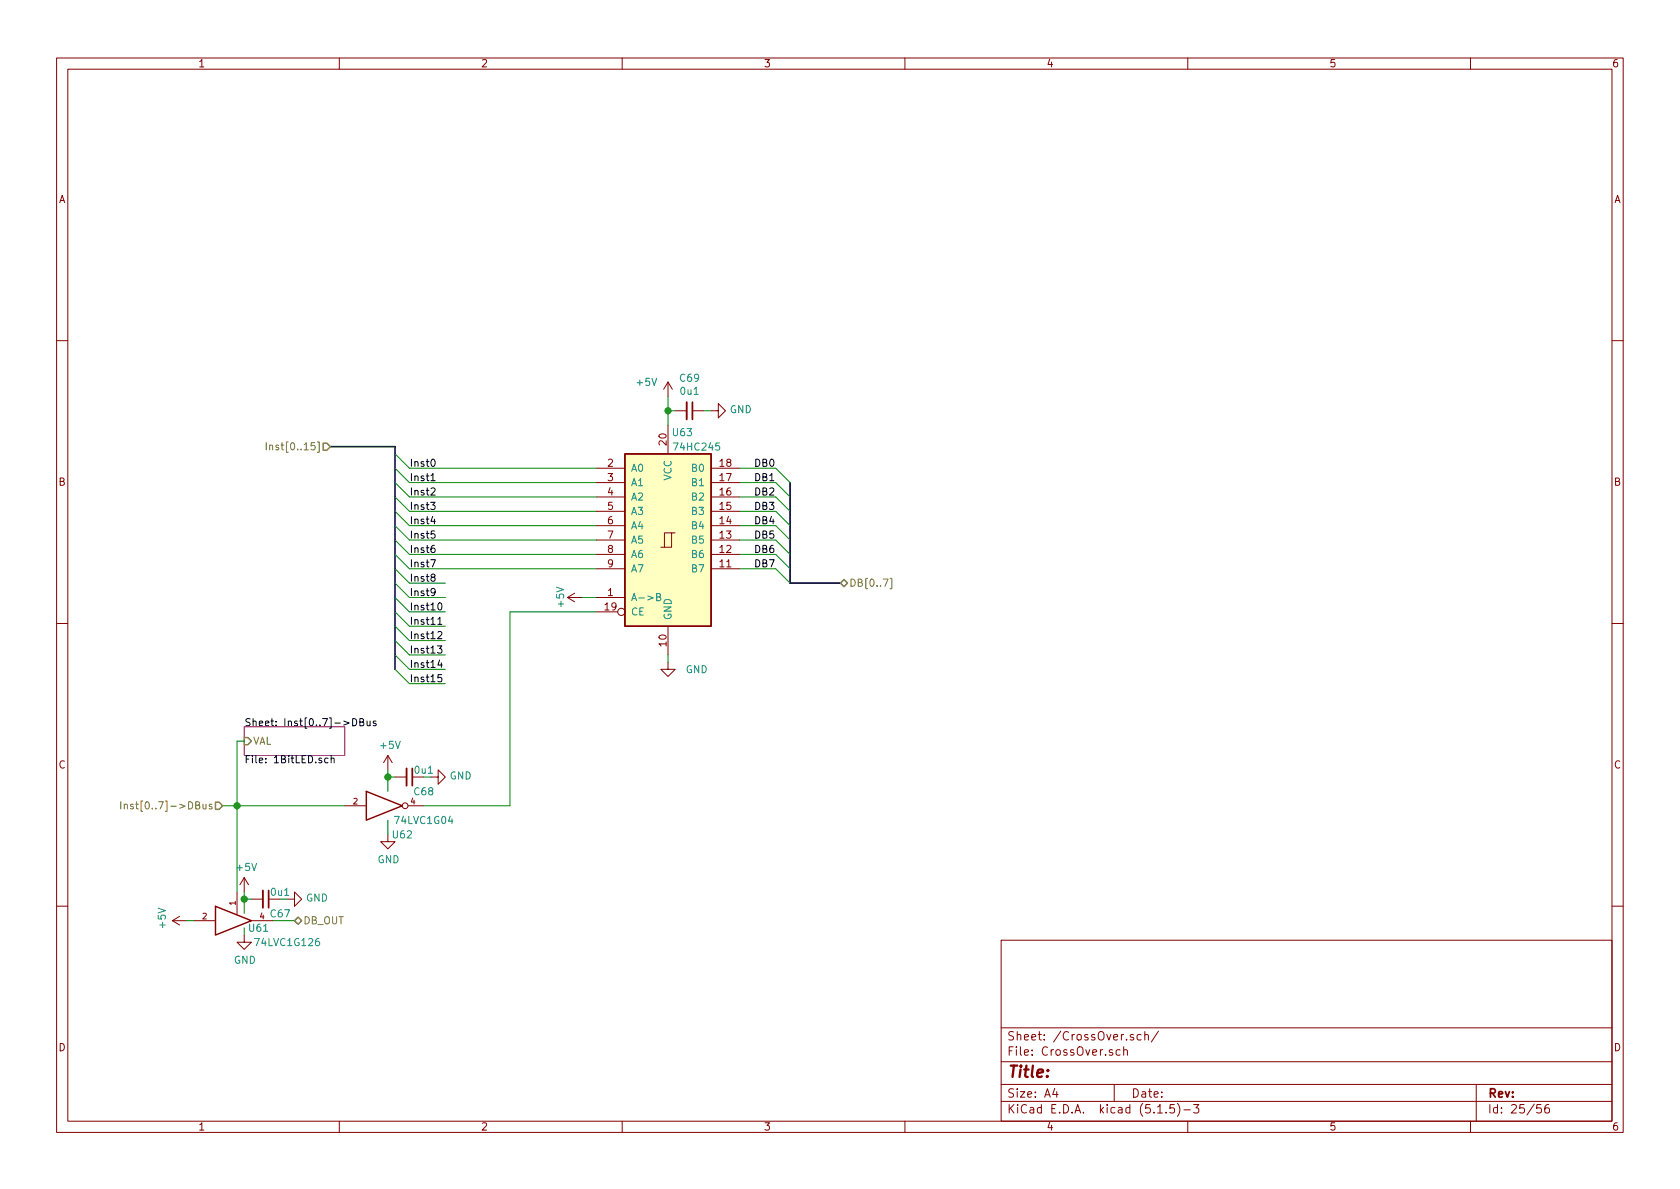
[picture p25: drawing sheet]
<svg xmlns="http://www.w3.org/2000/svg" width="297mm" height="210mm" viewBox="0 0 297 210" stroke-linecap="round" stroke-linejoin="round" font-family="sans-serif">
<defs><g id="words">
<text font-size="2.8" fill="#840000" x="178" y="190.5">Title:</text>
<g font-size="2.1" fill="#840000">
<text x="178" y="184">Sheet: /CrossOver.sch/</text>
<text x="178" y="186.7">File: CrossOver.sch</text>
<text x="178" y="196.9">KiCad E.D.A. kicad (5.1.5)-3</text>
<text x="178" y="194.1">Size: A4</text>
<text x="200" y="194.1">Date:</text>
<text x="263" y="194.1">Rev:</text>
<text x="263" y="196.9">Id: 25/56</text>
</g>
<g font-size="1.8" fill="#840000">
<text x="35" y="11.9">1</text>
<text x="85" y="11.9">2</text>
<text x="135" y="11.9">3</text>
<text x="185" y="11.9">4</text>
<text x="235" y="11.9">5</text>
<text x="285" y="11.9">6</text>
<text x="10.4" y="35.9">A</text>
<text x="285.4" y="35.9">A</text>
<text x="107.5" y="82.5">2</text>
<text x="117.9" y="78.7" transform="rotate(-90 117.9 78.7)">20</text>
<text x="127.3" y="82.5">18</text>
<text x="10.4" y="85.9">B</text>
<text x="107.5" y="85.1">3</text>
<text x="107.5" y="87.6">4</text>
<text x="127.3" y="87.6">16</text>
<text x="127.3" y="85.1">17</text>
<text x="285.4" y="85.9">B</text>
<text x="107.5" y="90.2">5</text>
<text x="107.5" y="92.7">6</text>
<text x="107.5" y="95.2">7</text>
<text x="127.3" y="95.2">13</text>
<text x="127.3" y="92.7">14</text>
<text x="127.3" y="90.2">15</text>
<text x="107.5" y="97.8">8</text>
<text x="107.5" y="100.3">9</text>
<text x="127.3" y="100.3">11</text>
<text x="127.3" y="97.8">12</text>
<text x="107" y="107.9">19</text>
<text x="107.5" y="105.4">1</text>
<text x="117.9" y="114.2" transform="rotate(-90 117.9 114.2)">10</text>
<text x="10.4" y="135.9">C</text>
<text x="285.4" y="135.9">C</text>
<text x="10.4" y="185.9">D</text>
<text x="285.4" y="185.9">D</text>
<text x="35" y="199.9">1</text>
<text x="85" y="199.9">2</text>
<text x="135" y="199.9">3</text>
<text x="185" y="199.9">4</text>
<text x="235" y="199.9">5</text>
<text x="285" y="199.9">6</text>
</g>
<g font-size="1.8" fill="#008484">
<text x="112.7" y="68.2">+5V</text>
<text x="120.3" y="67.5">C69</text>
<text x="120.4" y="69.8">0u1</text>
<text x="119" y="77.1">U63</text>
<text x="129" y="73.1">GND</text>
<text x="111.5" y="83.4">A0</text>
<text x="119.5" y="79.7">74HC245</text>
<text x="122.5" y="83.4">B0</text>
<text x="111.5" y="86">A1</text>
<text x="111.5" y="88.5">A2</text>
<text x="118.7" y="85" transform="rotate(-90 118.7 85)">VCC</text>
<text x="122.5" y="88.5">B2</text>
<text x="122.5" y="86">B1</text>
<text x="111.5" y="91.1">A3</text>
<text x="111.5" y="93.6">A4</text>
<text x="122.5" y="93.6">B4</text>
<text x="122.5" y="91.1">B3</text>
<text x="111.5" y="96.1">A5</text>
<text x="111.5" y="98.7">A6</text>
<text x="111.5" y="101.2">A7</text>
<text x="122.5" y="101.2">B7</text>
<text x="122.5" y="98.7">B6</text>
<text x="122.5" y="96.1">B5</text>
<text x="99.7" y="107.3" transform="rotate(-90 99.7 107.3)">+5V</text>
<text x="111.5" y="106.3">A-&gt;B</text>
<text x="111.5" y="108.8">CE</text>
<text x="118.7" y="109.7" transform="rotate(-90 118.7 109.7)">GND</text>
<text x="121.2" y="119">GND</text>
<text x="67.4" y="132.4">+5V</text>
<text x="79.5" y="137.8">GND</text>
<text x="73.3" y="140.6">C68</text>
<text x="69.5" y="148.3">U62</text>
<text x="70" y="145.7">74LVC1G04</text>
<text x="42" y="154">+5V</text>
<text x="66.8" y="152.6">GND</text>
<text x="54.1" y="159.4">GND</text>
<text x="29.3" y="164" transform="rotate(-90 29.3 164)">+5V</text>
<text x="44.1" y="164.8">U61</text>
<text x="45.4" y="167.3">74LVC1G126</text>
<text x="47.9" y="162.2">C67</text>
<text x="41.4" y="170.4">GND</text>
</g>
<g font-size="1.8" fill="#848400">
<text x="48.6" y="79.6">Inst[0..15]</text>
<text x="150.1" y="103.8">DB[0..7]</text>
<text x="44.7" y="131.7">VAL</text>
<text x="24.3" y="143.1">Inst[0..7]-&gt;DBus</text>
<text x="53.6" y="163.4">DB_OUT</text>
</g>
<g font-size="1.8">
<text x="72.4" y="82.5">Inst0</text>
<text x="133.6" y="82.5">DB0</text>
<text x="72.4" y="87.6">Inst2</text>
<text x="72.4" y="85.1">Inst1</text>
<text x="133.6" y="85.1">DB1</text>
<text x="133.6" y="87.6">DB2</text>
<text x="72.4" y="95.2">Inst5</text>
<text x="72.4" y="92.7">Inst4</text>
<text x="72.4" y="90.2">Inst3</text>
<text x="133.6" y="90.2">DB3</text>
<text x="133.6" y="92.7">DB4</text>
<text x="133.6" y="95.2">DB5</text>
<text x="72.4" y="97.8">Inst6</text>
<text x="72.4" y="100.3">Inst7</text>
<text x="133.6" y="97.8">DB6</text>
<text x="133.6" y="100.3">DB7</text>
<text x="72.4" y="102.9">Inst8</text>
<text x="72.4" y="107.9">Inst10</text>
<text x="72.4" y="105.4">Inst9</text>
<text x="72.4" y="113">Inst12</text>
<text x="72.4" y="110.5">Inst11</text>
<text x="72.4" y="115.6">Inst13</text>
<text x="72.4" y="118.1">Inst14</text>
<text x="72.4" y="120.6">Inst15</text>
<text x="43.2" y="128.4">Sheet: Inst[0..7]-&gt;DBus</text>
<text x="43.2" y="135">File: 1BitLED.sch</text>
</g>
<g font-size="1.8" fill="#008400">
<text x="73.4" y="136.8">0u1</text>
<text x="48" y="158.4">0u1</text>
</g>
<g font-size="1.4" fill="#840000">
<text x="62.5" y="142.2">2</text>
<text x="72.6" y="142.2">4</text>
<text x="41.7" y="160.1" transform="rotate(-90 41.7 160.1)">1</text>
<text x="35.8" y="162.6">2</text>
<text x="46" y="162.6">4</text>
</g>
</g></defs>
<g fill="none" stroke="#840000" stroke-width=".18">
<path d="M10 10.3h277v189.9h-277zM12 12.2h273v186.1h-273zM60 10.3v1.9M110 10.3v1.9M160 10.3v1.9M210 10.3v1.9M260 10.3v1.9M10 60.2h2M118.1 67.6v2.5M118.1 75.2v5.1M118.1 67.6l-.8 1.2M118.1 67.6l.8 1.2"/>
<path d="M119.4 72.6h2M122.4 72.6h2.1M125.7 72.6h1.3v-1.2l1.3 1.2-1.3 1.3v-1.3M285 60.2h2M105.4 98h5.1M105.4 95.5h5.1M105.4 93h5.1M105.4 90.4h5.1M105.4 87.9h5.1M105.4 85.3h5.1M105.4 82.8h5.1M118.7 94.2h-1.2v2.6"/>
<path d="M119.4 94.2h-.7v2.6h-1.9M125.7 98h5.1M125.7 95.5h5.1M125.7 93h5.1M125.7 90.4h5.1M125.7 87.9h5.1M125.7 85.3h5.1M125.7 82.8h5.1M10 110.3h2M100.3 105.7l1.3 .7M100.3 105.7h2.6M101.6 104.9l-1.3 .8"/>
<path d="M105.4 105.7h5.1M105.4 100.6h5.1M105.4 108.2h3.8M118.1 117.1v1.3h1.3l-1.3 1.2-1.3-1.2h1.3M118.1 110.7v5.1M125.7 100.6h5.1M285 110.3h2M68.6 133.6l-.8 1.3M68.6 133.6v2.5M68.6 133.6l.7 1.3M69.8 137.4h2.1M76.2 137.4h1.3v-1.3l1.2 1.3-1.2 1.3v-1.3"/>
<path d="M41.9 157.7v4M43.2 155.2l-.8 1.3M43.2 155.2v2.5M43.2 155.2l.7 1.3M44.4 159h2.1M50.8 159h1.3v-1.3l1.2 1.3-1.2 1.3v-1.3M61 142.5h3.8M68.6 147.6v1.2h1.2l-1.2 1.3-1.3-1.3h1.3M72.1 142.5h2.8M10 160.2h2M30.5 162.8l1.2 .8M30.5 162.8h2.5"/>
<path d="M31.7 162l-1.2 .8M34.3 162.8h3.8M43.2 165.3v1.3h1.2l-1.2 1.3-1.3-1.3h1.3M44.4 162.8h3.9M177 166.3h108v32h-108zM285 160.2h2M60 198.3v1.9M110 198.3v1.9M160 198.3v1.9M177 194.8h108M177 191.8h108M177 187.8h108"/>
<path d="M177 181.8h108M186.5 192.5l-.4 1h1M186.8 193v1M197 191.8v3M198 185.7l-.4-.1-.3 .3 .1 .6 .2 .1 .4-.1M198.7 185.7h.1a.37 .37 0 0 1 .5 .1v.8M198.7 185.1v1.5M200.4 183a.37 .37 0 0 0-.6 .1l.1 .3 .5 .1 .1 .1-.2 .3-.5-.1M201.8 183l-.5-.1-.3 .3 .1 .6 .2 .1 .5-.1M202.4 183.1l.1-.1a.37 .37 0 0 1 .5 .1v.8M202.4 182.4v1.5M204.7 196.8h.8"/>
<path d="M204.8 182.3l-1.2 2M206.2 196.7v.1M207.6 195.3h-.7l-.1 .7 .2-.1 .5 .1 .2 .2-.1 .5-.2 .1-.6-.1M208.2 195.1a1.71 1.71 0 0 1 0 2.3M209.3 196.3h1.2M210 198.3v1.9M211 195.3h1l-.5 .6 .4 .1v.7l-.2 .1-.7-.1M260 198.3v1.9M261 191.8v6.5M272.5 195.3h-.7l-.1 .7 .2-.1 .5 .1 .1 .2v.5l-.2 .1-.6-.1M273.8 195.3a.59 .59 0 0 0-.7 .7l.1 .7 .2 .1 .5-.1 .1-.5-.2-.2-.4-.1-.3 .3"/>
<circle cx="109.9" cy="108.2" r=".63"/>
<circle cx="71.6" cy="142.5" r=".51"/>
</g>
<path d="M43.2 128.5h17.8v5.1h-17.8z" fill="none" stroke="#840084" stroke-width=".18"/>
<g fill="none" stroke="#000" stroke-width=".18">
<path d="M76.1 88.8h.8l-.4 .5 .4 .1v.5l-.2 .2-.6-.1M76.1 99h.9l-.5 1.2M76.2 86.4l.5-.1 .2 .3-.8 .9h.8M76.2 84.1l.4-.4v1.3M76.2 85h.7M76.3 81.3l.2-.1a.67 .67 0 0 1 .5 .6 .67 .67 0 0 1-.5 .7l-.3-.5zM76.5 91.3l-.3 .9h.8M76.8 96.4l-.3 .1a.81 .81 0 0 0 0 1.2h.3l.1-.5-.2-.3h-.2l-.3 .3M76.8 91.8v.8M76.9 93.9h-.6l-.1 .6 .5-.1 .2 .2v.3l-.2 .3-.5-.2M76.5 102.1l-.3-.3 .3-.3h.2l.2 .3v.1l-.6 .2-.1 .2v.3l.3 .2 .3-.1 .1-.1v-.3l-.2-.2M76.9 104.6l-.2 .2h-.4l-.1-.2 .1-.5h.4l.2 .1a.84 .84 0 0 1-.3 1.1h-.3"/>
<path d="M77.3 114.2h.8l-.4 .5 .4 .1-.1 .6-.5 .1-.2-.1M77.4 111.8l.5-.1 .2 .3v.2l-.8 .7h.8M77.4 109.5l.4-.4v1.3M77.4 110.4h.7M77.6 106.7l.1-.1a.69 .69 0 0 1 .4 .6 .69 .69 0 0 1-.4 .7 .83 .83 0 0 1-.1-1.2zM77.7 116.7l-.3 .9h.8M78 117.2v.8M78.1 119.3h-.6l-.1 .6 .2-.1 .4 .1 .1 .5-.2 .2-.5-.2M58 134.1h-.4l-.2 .2 .1 .5h.5M58.5 134.2l.2-.1h.3l.1 .8M58.5 133.6v1.3M62.4 127.1a.64 .64 0 0 1 .7 .6 .64 .64 0 0 1-.7 .6z"/>
<path d="M63.6 127.7l.6-.1 .1-.2-.1-.2-.6-.1v1.2h.5l.2-.1v-.3l-.2-.2M64.9 127.5v.8h.4l.1-.1M65.4 127.5v.8M66.5 127.6l-.3-.1-.2 .2v.2l.5 .1v.3h-.5"/>
</g>
<path d="M57.1 78.4h.7l.6 .6-.6 .6h-.7zM148.6 103.1l.6-.6 .7 .6-.7 .7zM43.2 130.4h.6l.6 .7-.6 .6h-.6zM38.1 141.9h.6l.7 .6-.7 .6h-.6zM52.1 162.8l.6-.6 .6 .6-.6 .6z" fill="none" stroke="#848400" stroke-width=".25"/>
<path d="M121.4 71.1v3.1M71.9 135.9v3M46.5 157.5v3" fill="none" stroke="#840000" stroke-width=".33"/>
<path d="M122.4 71.1v3.1M72.9 135.9v3M47.5 157.5v3" fill="none" stroke="#840000" stroke-width=".3"/>
<path d="M110.5 80.3h15.2v30.4h-15.2zM64.8 139.9l6.3 2.6-6.3 2.5zM38.1 160.3l6.3 2.5-6.3 2.5z" fill="none" stroke="#840000" stroke-width=".25"/>
<path d="M110.5 80.3h15.2v30.4h-15.2z" fill="#ffffc2" stroke="#ffffc2" stroke-width=".18"/>
<path d="M116.1 105.6l.6-.1v-.4l-.6-.2v1.3h.5l.2-.2v-.2l-.3-.2" fill="none" stroke="#008484" stroke-width=".18"/>
<path d="M58.4 79h11.4v39.4M139.7 85.3v17.8h8.9" fill="none" stroke="#000084" stroke-width=".3"/>
<g fill="none" stroke="#008400" stroke-width=".18">
<path d="M118.1 70.1v5.1M118.1 72.6h1.3M124.5 72.6h1.2M69.8 80.3l2.6 2.5h33M69.8 82.8l2.6 2.5h33M69.8 93l2.6 2.5h33M69.8 85.3l2.6 2.6h33M69.8 98l2.6 2.6h33M69.8 95.5l2.6 2.5h33M69.8 87.9l2.6 2.5h33M69.8 90.4l2.6 2.6h33M130.8 82.8h6.4l2.5 2.5"/>
<path d="M130.8 85.3h6.4l2.5 2.6M130.8 95.5h6.4l2.5 2.5M130.8 87.9h6.4l2.5 2.5M130.8 98h6.4l2.5 2.6M130.8 90.4h6.4l2.5 2.6M130.8 93h6.4l2.5 2.5M69.8 105.7l2.6 2.5h6.3M69.8 115.8l2.6 2.6h6.3M69.8 118.4l2.6 2.5h6.3M69.8 103.1l2.6 2.6h6.3M69.8 110.7l2.6 2.6h6.3M69.8 108.2l2.6 2.5h6.3"/>
<path d="M69.8 100.6l2.6 2.5h6.3M69.8 113.3l2.6 2.5h6.3M102.9 105.7h2.5M105.4 108.2h-15.2v34.3h-15.3M118.1 115.8v1.3M130.8 100.6h6.4l2.5 2.5M43.2 131.1h-1.3v26.6M68.6 137.4h1.2M68.6 136.1v3.8M39.4 142.5h21.6M43.2 157.7v3.8M43.2 159h1.2"/>
<path d="M68.6 145v2.6M33 162.8h1.3M43.2 164.1v1.2M48.3 162.8h3.8"/>
</g>
<path d="M47.1 78.3v1.2M47.7 78.8l.2-.1 .3 .1v.7M47.7 78.7v.8M156.2 102.4h.8l-.5 1.3M157.4 102.3h.3v1.8h-.3M21.4 141.8v1.2M22 142.3l.1-.1 .4 .1v.7M22 142.2v.8M23.5 142.3l-.3-.1-.1 .2v.2l.4 .1v.3h-.4" fill="none" stroke="#848400" stroke-width=".18"/>
<g fill="#008400" stroke="#008400" stroke-width=".25">
<circle cx="43.2" cy="159" r=".51"/>
<circle cx="41.9" cy="142.5" r=".51"/>
<circle cx="68.6" cy="137.4" r=".51"/>
<circle cx="118.1" cy="72.6" r=".51"/>
</g>
<use href="#words"/>
</svg>
